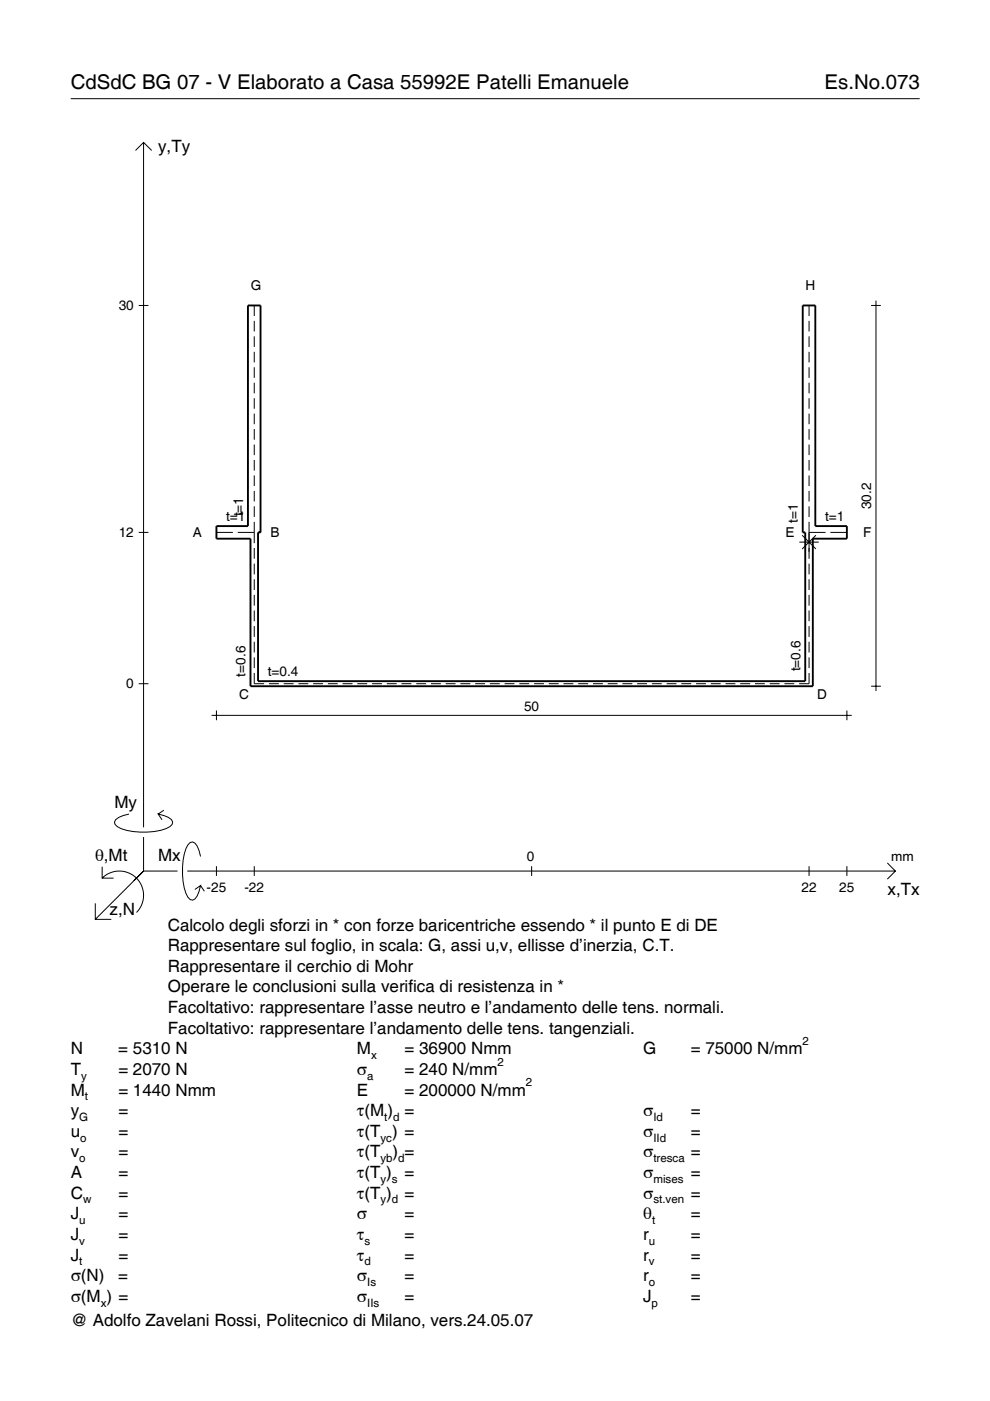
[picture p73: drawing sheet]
<svg xmlns="http://www.w3.org/2000/svg" width="210mm" height="297mm" viewBox="0 0 210 297" stroke-linecap="round" stroke-linejoin="round" font-family="sans-serif">
<defs><g id="words">
<g font-size="4.3">
<text x="15" y="18.9">CdSdC BG 07 - V Elaborato a Casa 55992E Patelli Emanuele</text>
<text x="174.8" y="18.9">Es.No.073</text>
</g>
<g font-size="3.6">
<text x="33.5" y="32.3">y,Ty</text>
<text x="24.3" y="171.3">My</text>
<text x="20.1" y="182.6">θ,Mt</text>
<text x="33.5" y="182.6">Mx</text>
<text x="188.2" y="189.8">x,Tx</text>
<text x="23.2" y="193.9">z,N</text>
<text x="35.6" y="197.3">Calcolo degli sforzi in * con forze baricentriche essendo * il punto E di DE</text>
<text x="35.6" y="201.7">Rappresentare sul foglio, in scala: G, assi u,v, ellisse d’inerzia, C.T.</text>
<text x="35.6" y="206">Rappresentare il cerchio di Mohr</text>
<text x="35.6" y="210.4">Operare le conclusioni sulla verifica di resistenza in *</text>
<text x="35.6" y="214.8">Facoltativo: rappresentare l’asse neutro e l’andamento delle tens. normali.</text>
<text x="35.6" y="219.2">Facoltativo: rappresentare l’andamento delle tens. tangenziali.</text>
<text x="15" y="223.5">N</text>
<text x="15" y="227.9">T</text>
<text x="25.1" y="223.5">= 5310 N</text>
<text x="25.1" y="227.9">= 2070 N</text>
<text x="75.7" y="227.9">σ</text>
<text x="75.7" y="223.5">M</text>
<text x="85.8" y="223.5">= 36900 Nmm</text>
<text x="85.8" y="227.9">= 240 N/mm</text>
<text x="136.4" y="223.5">G</text>
<text x="146.5" y="223.5">= 75000 N/mm</text>
<text x="15" y="232.3">M</text>
<text x="25.1" y="232.3">= 1440 Nmm</text>
<text x="75.7" y="232.3">E</text>
<text x="85.8" y="232.3">= 200000 N/mm</text>
<text x="15" y="236.7">y</text>
<text x="25.1" y="236.7">=</text>
<text x="75.7" y="236.7">τ(M ) =</text>
<text x="136.4" y="236.7">σ</text>
<text x="146.5" y="236.7">=</text>
<text x="15" y="241">u</text>
<text x="15" y="245.4">v</text>
<text x="25.1" y="241">=</text>
<text x="25.1" y="245.4">=</text>
<text x="75.7" y="241">τ(T ) =</text>
<text x="75.7" y="245.4">τ(T</text>
<text x="83.3" y="245.4">) =</text>
<text x="136.4" y="241">σ</text>
<text x="136.4" y="245.4">σ</text>
<text x="146.5" y="241">=</text>
<text x="146.5" y="245.4">=</text>
<text x="15" y="249.8">A</text>
<text x="25.1" y="249.8">=</text>
<text x="75.7" y="249.8">τ(T )</text>
<text x="85.8" y="249.8">=</text>
<text x="136.4" y="249.8">σ</text>
<text x="146.5" y="249.8">=</text>
<text x="15" y="254.2">C</text>
<text x="25.1" y="254.2">=</text>
<text x="75.7" y="254.2">τ(T )</text>
<text x="85.8" y="254.2">=</text>
<text x="136.4" y="254.2">σ</text>
<text x="146.5" y="254.2">=</text>
<text x="15" y="258.5">J</text>
<text x="15" y="262.9">J</text>
<text x="25.1" y="258.5">=</text>
<text x="25.1" y="262.9">=</text>
<text x="75.7" y="258.5">σ</text>
<text x="75.7" y="262.9">τ</text>
<text x="85.8" y="258.5">=</text>
<text x="85.8" y="262.9">=</text>
<text x="136.4" y="258.5">θ</text>
<text x="136.4" y="262.9">r</text>
<text x="146.5" y="258.5">=</text>
<text x="146.5" y="262.9">=</text>
<text x="15" y="267.3">J</text>
<text x="25.1" y="267.3">=</text>
<text x="75.7" y="267.3">τ</text>
<text x="85.8" y="267.3">=</text>
<text x="136.4" y="267.3">r</text>
<text x="146.5" y="267.3">=</text>
<text x="15" y="271.7">σ(N)</text>
<text x="25.1" y="271.7">=</text>
<text x="75.7" y="271.7">σ</text>
<text x="85.8" y="271.7">=</text>
<text x="136.4" y="271.7">r</text>
<text x="146.5" y="271.7">=</text>
<text x="15" y="276">σ(M ) =</text>
<text x="15" y="281.2">@ Adolfo Zavelani Rossi, Politecnico di Milano, vers.24.05.07</text>
<text x="75.7" y="276">σ</text>
<text x="85.8" y="276">=</text>
<text x="136.4" y="276">J</text>
<text x="146.5" y="276">=</text>
</g>
<g font-size="2.9">
<text x="25.2" y="65.8">30</text>
<text x="53.2" y="61.4">G</text>
<text x="170.8" y="61.4">H</text>
<text x="184.7" y="107.9" transform="rotate(-90 184.7 107.9)">30.2</text>
<text x="25.2" y="113.9">12</text>
<text x="40.9" y="113.8">A</text>
<text x="47.9" y="110.5">t=1</text>
<text x="51.5" y="109.5" transform="rotate(-90 51.5 109.5)">t=1</text>
<text x="57.4" y="113.8">B</text>
<text x="166.6" y="113.8">E</text>
<text x="169.2" y="110.8" transform="rotate(-90 169.2 110.8)">t=1</text>
<text x="174.9" y="110.5">t=1</text>
<text x="183" y="113.8">F</text>
<text x="52.1" y="143.4" transform="rotate(-90 52.1 143.4)">t=0.6</text>
<text x="56.8" y="143.4">t=0.4</text>
<text x="169.7" y="142.4" transform="rotate(-90 169.7 142.4)">t=0.6</text>
<text x="26.8" y="146">0</text>
<text x="50.7" y="148.3">C</text>
<text x="173.2" y="148.3">D</text>
<text x="111.1" y="150.6">50</text>
<text x="111.7" y="182.6">0</text>
<text x="189" y="182.6">mm</text>
<text x="43.8" y="189.1">-25</text>
<text x="51.8" y="189.1">-22</text>
<text x="169.9" y="189.1">22</text>
<text x="178" y="189.1">25</text>
</g>
<g font-size="2.4">
<text x="170.2" y="221.5">2</text>
<text x="78.7" y="224.5">x</text>
<text x="105.5" y="225.9">2</text>
<text x="17.2" y="228.9">y</text>
<text x="18" y="233.3">t</text>
<text x="77.9" y="228.9">a</text>
<text x="111.5" y="230.3">2</text>
<text x="16.8" y="237.7">G</text>
<text x="81.5" y="237.7">t d</text>
<text x="138.5" y="237.7">Id</text>
<text x="17" y="242">o</text>
<text x="80.7" y="242">yc</text>
<text x="138.5" y="242">IId</text>
<text x="16.8" y="246.4">o</text>
<text x="80.7" y="246.4">yb d</text>
<text x="80.7" y="250.8">y s</text>
<text x="138.5" y="246.4">tresca</text>
<text x="138.5" y="250.8">mises</text>
<text x="17.6" y="255.2">w</text>
<text x="80.7" y="255.2">y d</text>
<text x="138.5" y="255.2">st.ven</text>
<text x="16.8" y="259.5">u</text>
<text x="16.8" y="263.9">v</text>
<text x="77.3" y="263.9">s</text>
<text x="137.6" y="263.9">u</text>
<text x="138.2" y="259.5">t</text>
<text x="16.8" y="268.3">t</text>
<text x="77.3" y="268.3">d</text>
<text x="137.6" y="268.3">v</text>
<text x="77.9" y="272.7">Is</text>
<text x="137.6" y="272.7">o</text>
<text x="21.4" y="277">x</text>
<text x="77.9" y="277">IIs</text>
<text x="138.2" y="277">p</text>
</g>
</g></defs>
<g fill="none" stroke="#000" stroke-width=".21">
<path d="M15 20.9h180M28.7 31.9l1.7-1.7 1.8 1.7M30.4 30.2v145.2M29.4 64.8h2.1M53.9 64.8v2.2M53.9 68v2.3M53.9 71.3v2.3M53.9 74.6v2.2M53.9 77.9v2.2M171.5 64.8v2.2M171.5 68v2.3M171.5 71.3v2.3"/>
<path d="M171.5 74.6v2.2M171.5 77.9v2.2M184.7 64.8h2.1M185.7 63.7v82.8M53.9 81.1v2.3M53.9 84.4v2.3M53.9 87.7v2.2M53.9 91v2.2M53.9 94.3v2.2M53.9 97.5v2.3M171.5 81.1v2.3M171.5 84.4v2.3"/>
<path d="M171.5 87.7v2.2M171.5 91v2.2M171.5 94.3v2.2M171.5 97.5v2.3M29.4 112.9h2.1M45.9 112.9h3.5M50.4 112.9h3.5M53.9 100.8v2.3M53.9 104.1v2.2M53.9 107.4v2.2M53.9 110.6v4.6M53.9 116.2v2.3"/>
<path d="M53.9 119.5v2.3M169.5 114.9h4.1M170.1 113.5l2.9 2.9M171.5 112.9h3.5M171.5 100.8v2.3M171.5 104.1v2.2M171.5 107.4v2.2M171.5 110.6v7.9M171.5 119.5v2.3M173 113.5l-2.9 2.9M176.1 112.9h3.5M53.9 122.8v2.3"/>
<path d="M53.9 126.1v2.3M53.9 129.4v2.3M53.9 132.7v2.3M53.9 136.1v2.2M53.9 139.4v2.3M171.5 122.8v2.3M171.5 126.1v2.3M171.5 129.4v2.3M171.5 132.7v2.3M171.5 136.1v2.2M171.5 139.4v2.3M29.4 145h2.1"/>
<path d="M44.9 151.7h135.7M45.9 150.6v2.1M53.9 142.7v2.3h2.1M57 145h2.1M60.1 145h2.1M63.3 145h2.1M66.4 145h2.1M69.5 145h2.1M72.6 145h2.1M75.8 145h2.1M78.9 145h2.1M82 145h2.1"/>
<path d="M85.1 145h2.1M88.3 145h2M91.4 145h2.1M94.5 145h2.1M97.6 145h2.1M100.7 145h2.1M103.9 145h2.1M107 145h2.1M110.1 145h2.1M113.2 145h2.1M116.4 145h2M119.5 145h2.1"/>
<path d="M122.6 145h2.1M125.7 145h2.1M128.8 145h2.1M132 145h2.1M135.1 145h2.1M138.2 145h2.1M141.3 145h2.1M144.5 145h2.1M147.6 145h2.1M150.7 145h2.1M153.8 145h2.1M156.9 145h2.1"/>
<path d="M160.1 145h2.1M163.2 145h2.1M166.3 145h2.1M171.5 142.7v2.3h-2.1M179.6 150.6v2.1M184.7 145.5h2.1M27.3 172.6a3.6 3.6 0 0 0-3 1.7l.1 .5a5.7 5.7 0 0 0 3.8 1.5 13.3 13.3 0 0 0 7.8-1l.5-.5 .1-.5a3.6 3.6 0 0 0-3.1-1.7l.8 1.2M30.4 177.5v7.2M34.7 171.8l-1.2 .8M20.2 191.5v3.4h3.4M21.7 186.2a5.1 5.1 0 0 1 7.2 0 5.1 5.1 0 0 1 0 7.3M21.7 183.8v2.4h2.4"/>
<path d="M30.4 184.7l-10.2 10.2M30.4 184.7l-2 2M30.4 184.7h7.2M39.7 184.7h150.1M42.5 181.6a3.6 3.6 0 0 0-1.7-3.1l-.5 .1a5.7 5.7 0 0 0-1.5 3.8 13.3 13.3 0 0 0 1 7.8l.5 .5 .5 .2a3.6 3.6 0 0 0 1.7-3.1l-1.2 .8M42.5 187.8l.8 1.2M45.9 183.7v2M53.9 183.7v2M112.7 183.7v2M171.5 183.7v2M179.6 183.7v2M188.1 183l1.7 1.7-1.7 1.7"/>
</g>
<path d="M52.6 64.8h2.6v48.1h-.5v31.5h116v-31.5h-.5v-48.1h2.7v46.7h6.7v2.7h-7.3v31.3h-119.2v-31.3h-7.2v-2.7h6.7z" fill="none" stroke="#000" stroke-width=".4"/>
<use href="#words"/>
</svg>
